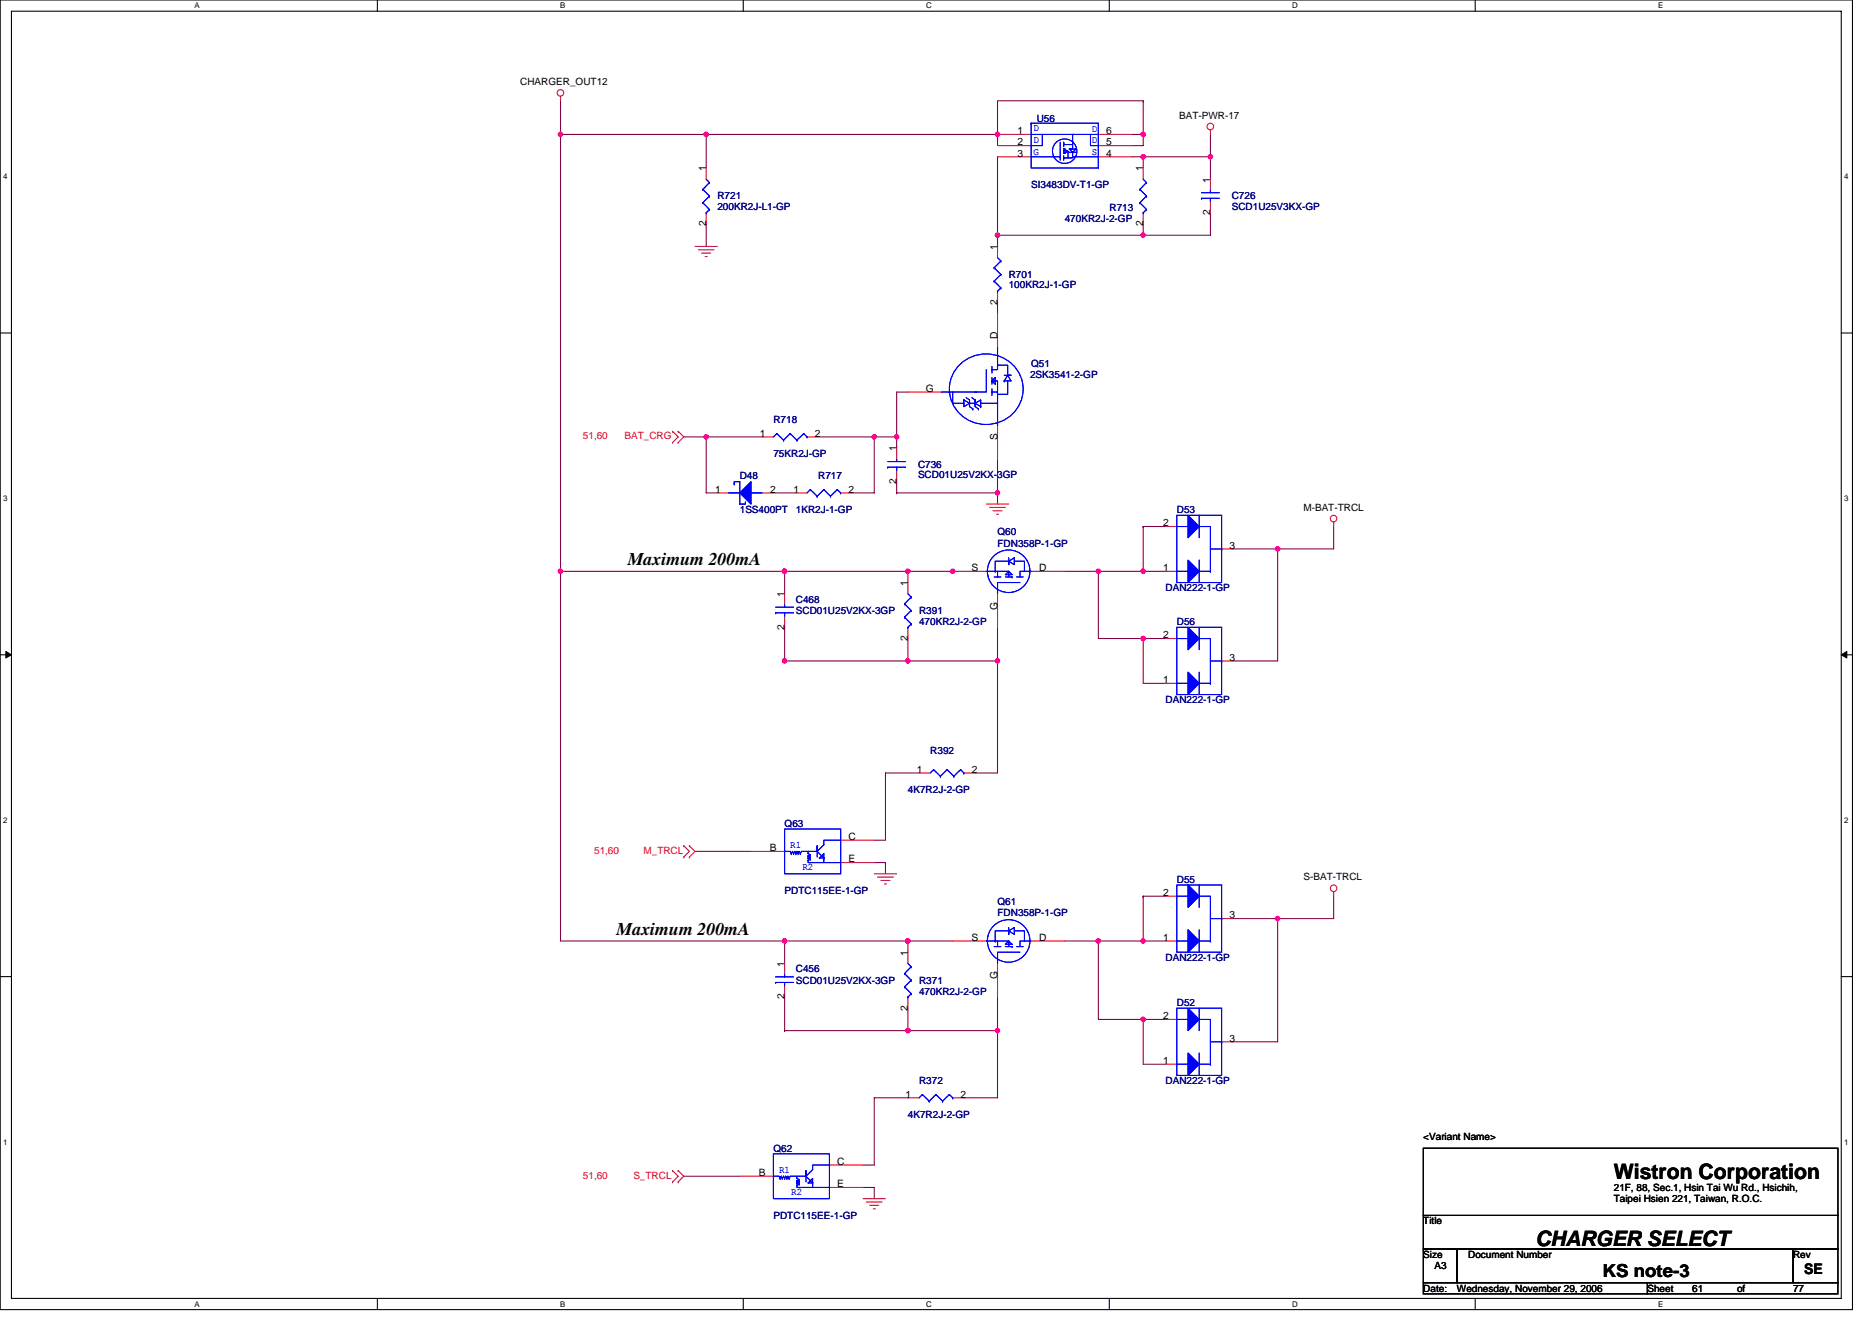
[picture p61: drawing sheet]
<svg xmlns="http://www.w3.org/2000/svg" width="297mm" height="210mm" viewBox="0 0 297 210" stroke-linecap="round" stroke-linejoin="round" font-family="sans-serif">
<defs><g id="words">
<g font-size="3.4">
<text x="256.1" y="187.1">Wistron Corporation</text>
<text x="243.6" y="197.8">CHARGER SELECT</text>
</g>
<g font-size="2.8">
<text x="99.6" y="89.7">Maximum 200mA</text>
<text x="97.8" y="148.4">Maximum 200mA</text>
<text x="254.3" y="202.7">KS note-3</text>
</g>
<text font-size="2.3" x="286.3" y="202.2">SE</text>
<g font-size="1.6">
<text x="82.5" y="13.5">CHARGER_OUT12</text>
<text x="161.5" y="21.3">1</text>
<text x="161.5" y="23.1">2</text>
<text x="175.5" y="23.1">5</text>
<text x="175.5" y="21.3">6</text>
<text x="187.1" y="18.8">BAT-PWR-17</text>
<text x="112" y="27.2" transform="rotate(-90 112 27.2)">1</text>
<text x="161.5" y="24.9">3</text>
<text x="175.5" y="24.9">4</text>
<text x="181.4" y="27.2" transform="rotate(-90 181.4 27.2)">1</text>
<text x="192" y="29" transform="rotate(-90 192 29)">1</text>
<text x="112" y="35.9" transform="rotate(-90 112 35.9)">2</text>
<text x="181.4" y="35.9" transform="rotate(-90 181.4 35.9)">2</text>
<text x="192" y="34.2" transform="rotate(-90 192 34.2)">2</text>
<text x="158.3" y="39.6" transform="rotate(-90 158.3 39.6)">1</text>
<text x="158.3" y="53.9" transform="rotate(-90 158.3 53.9)">D</text>
<text x="158.3" y="48.4" transform="rotate(-90 158.3 48.4)">2</text>
<text x="146.9" y="62.2">G</text>
<text x="120.6" y="69.3">1</text>
<text x="129.3" y="69.3">2</text>
<text x="142.3" y="71.6" transform="rotate(-90 142.3 71.6)">1</text>
<text x="158.3" y="69.9" transform="rotate(-90 158.3 69.9)">S</text>
<text x="142.3" y="76.8" transform="rotate(-90 142.3 76.8)">2</text>
<text x="113.5" y="78.2">1</text>
<text x="122.2" y="78.2">2</text>
<text x="125.9" y="78.2">1</text>
<text x="134.6" y="78.2">2</text>
<text x="184.6" y="83.5">2</text>
<text x="206.8" y="81.1">M-BAT-TRCL</text>
<text x="195.1" y="87.1">3</text>
<text x="124.5" y="94.8" transform="rotate(-90 124.5 94.8)">1</text>
<text x="144" y="93" transform="rotate(-90 144 93)">1</text>
<text x="154.2" y="90.7">S</text>
<text x="164.9" y="90.7">D</text>
<text x="184.6" y="90.7">1</text>
<text x="124.5" y="99.9" transform="rotate(-90 124.5 99.9)">2</text>
<text x="144" y="101.7" transform="rotate(-90 144 101.7)">2</text>
<text x="158.3" y="96.8" transform="rotate(-90 158.3 96.8)">G</text>
<text x="184.6" y="101.3">2</text>
<text x="195.1" y="104.9">3</text>
<text x="184.6" y="108.4">1</text>
<text x="145.5" y="122.7">1</text>
<text x="154.2" y="122.7">2</text>
<text x="122.2" y="135.1">B</text>
<text x="134.6" y="136.9">E</text>
<text x="134.6" y="133.3">C</text>
<text x="184.6" y="142.2">2</text>
<text x="206.8" y="139.7">S-BAT-TRCL</text>
<text x="154.2" y="149.3">S</text>
<text x="164.9" y="149.3">D</text>
<text x="184.6" y="149.3">1</text>
<text x="195.1" y="145.8">3</text>
<text x="124.5" y="153.4" transform="rotate(-90 124.5 153.4)">1</text>
<text x="144" y="151.7" transform="rotate(-90 144 151.7)">1</text>
<text x="158.3" y="155.4" transform="rotate(-90 158.3 155.4)">G</text>
<text x="124.5" y="158.6" transform="rotate(-90 124.5 158.6)">2</text>
<text x="144" y="160.4" transform="rotate(-90 144 160.4)">2</text>
<text x="184.6" y="161.8">2</text>
<text x="195.1" y="165.3">3</text>
<text x="184.6" y="168.9">1</text>
<text x="143.7" y="174.2">1</text>
<text x="152.4" y="174.2">2</text>
<text x="132.9" y="184.9">C</text>
<text x="225.8" y="181">&lt;Variant Name&gt;</text>
<text x="120.4" y="186.7">B</text>
<text x="132.9" y="188.4">E</text>
<text x="256.1" y="189">21F, 88, Sec.1, Hsin Tai Wu Rd., Hsichih,</text>
<text x="256.1" y="190.8">Taipei Hsien 221, Taiwan, R.O.C.</text>
<text x="225.8" y="194.3">Title</text>
<text x="225.8" y="199.7">Size</text>
<text x="227.6" y="201.4">A3</text>
<text x="233" y="199.7">Document Number</text>
<text x="284.5" y="199.7">Rev</text>
<text x="225.8" y="205">Date:</text>
<text x="231.2" y="205">Wednesday, November 29, 2006</text>
<text x="261.4" y="205">Sheet</text>
<text x="268.5" y="205">61</text>
<text x="275.6" y="205">of</text>
<text x="284.5" y="205">77</text>
</g>
<g font-size="1.6" fill="#00f">
<text x="164" y="20.8">D</text>
<text x="164" y="22.8">D</text>
<text x="173.2" y="21">D</text>
<text x="173.2" y="22.8">D</text>
<text x="164" y="24.5">G</text>
<text x="173.2" y="24.5">S</text>
<text x="125.4" y="134.6">R1</text>
<text x="127.3" y="138.2">R2</text>
<text x="123.6" y="186.2">R1</text>
<text x="125.6" y="189.7">R2</text>
</g>
<g font-size="1.6" fill="#000080">
<text x="164.5" y="19.4">U56</text>
<text x="163.6" y="29.9">SI3483DV-T1-GP</text>
<text x="113.8" y="31.6">R721</text>
<text x="113.8" y="33.3">200KR2J-L1-GP</text>
<text x="168.9" y="35.2">470KR2J-2-GP</text>
<text x="176.1" y="33.4">R713</text>
<text x="195.4" y="31.6">C726</text>
<text x="195.4" y="33.3">SCD1U25V3KX-GP</text>
<text x="160.1" y="44.1">R701</text>
<text x="160.1" y="45.7">100KR2J-1-GP</text>
<text x="163.4" y="59.9">2SK3541-2-GP</text>
<text x="163.6" y="58.3">Q51</text>
<text x="122.7" y="67.2">R718</text>
<text x="117.4" y="76.1">D48</text>
<text x="122.7" y="72.5">75KR2J-GP</text>
<text x="129.8" y="76.1">R717</text>
<text x="145.7" y="74.3">C736</text>
<text x="145.7" y="75.9">SCD01U25V2KX-3GP</text>
<text x="117.4" y="81.4">1SS400PT</text>
<text x="126.3" y="81.4">1KR2J-1-GP</text>
<text x="186.7" y="81.4">D53</text>
<text x="158.3" y="85">Q60</text>
<text x="158.3" y="86.8">FDN358P-1-GP</text>
<text x="126.3" y="95.7">C468</text>
<text x="185" y="93.9">DAN222-1-GP</text>
<text x="126.3" y="97.4">SCD01U25V2KX-3GP</text>
<text x="145.8" y="97.4">R391</text>
<text x="145.8" y="99.2">470KR2J-2-GP</text>
<text x="186.7" y="99.2">D56</text>
<text x="185" y="111.7">DAN222-1-GP</text>
<text x="147.6" y="119.7">R392</text>
<text x="144.1" y="125.9">4K7R2J-2-GP</text>
<text x="124.5" y="131.2">Q63</text>
<text x="124.5" y="141.9">PDTC115EE-1-GP</text>
<text x="158.3" y="143.7">Q61</text>
<text x="186.7" y="140.1">D55</text>
<text x="158.3" y="145.4">FDN358P-1-GP</text>
<text x="126.3" y="154.3">C456</text>
<text x="185" y="152.5">DAN222-1-GP</text>
<text x="126.3" y="156.1">SCD01U25V2KX-3GP</text>
<text x="145.8" y="156.1">R371</text>
<text x="145.8" y="157.9">470KR2J-2-GP</text>
<text x="186.7" y="159.7">D52</text>
<text x="145.8" y="172.1">R372</text>
<text x="185" y="172.1">DAN222-1-GP</text>
<text x="144.1" y="177.4">4K7R2J-2-GP</text>
<text x="122.7" y="182.8">Q62</text>
<text x="122.7" y="193.4">PDTC115EE-1-GP</text>
</g>
<g font-size="1.6" fill="#f00">
<text x="92.5" y="69.7">51,60</text>
<text x="99.1" y="69.7">BAT_CRG</text>
<text x="94.3" y="135.5">51,60</text>
<text x="102.1" y="135.5">M_TRCL</text>
<text x="92.5" y="187">51,60</text>
<text x="100.5" y="187">S_TRCL</text>
</g>
<g font-size="1.3">
<text x="30.8" y="1.3">A</text>
<text x="88.9" y="1.3">B</text>
<text x="147" y="1.3">C</text>
<text x="205" y="1.3">D</text>
<text x="263.1" y="1.3">E</text>
<text x=".5" y="28.4">4</text>
<text x="292.6" y="28.4">4</text>
<text x=".5" y="79.5">3</text>
<text x="292.6" y="79.5">3</text>
<text x=".5" y="130.6">2</text>
<text x="292.6" y="130.6">2</text>
<text x=".5" y="181.7">1</text>
<text x="292.6" y="181.7">1</text>
<text x="30.8" y="207.4">A</text>
<text x="88.9" y="207.4">B</text>
<text x="147" y="207.4">C</text>
<text x="205" y="207.4">D</text>
<text x="263.1" y="207.4">E</text>
</g>
</g></defs>
<path d="M0 0h293.9v207.9h-293.9zM1.8 1.8h290.4v204.3h-290.4z" fill="none" stroke="#000" stroke-width=".17"/>
<g fill="#fff">
<path d="M30.8 .2h.9v1.4h-.9z"/>
<path d="M30.8 206.3h.9v1.4h-.9z"/>
</g>
<path d="M59.9 0v1.8M59.9 206.1v1.8" fill="none" stroke="#000" stroke-width=".17"/>
<g fill="#fff">
<path d="M88.9 .2h.8v1.4h-.8z"/>
<path d="M88.9 206.3h.8v1.4h-.8z"/>
</g>
<path d="M117.9 0v1.8M117.9 206.1v1.8" fill="none" stroke="#000" stroke-width=".17"/>
<g fill="#fff">
<path d="M147 .2h.9v1.4h-.9z"/>
<path d="M147 206.3h.9v1.4h-.9z"/>
</g>
<path d="M176 0v1.8M176 206.1v1.8" fill="none" stroke="#000" stroke-width=".17"/>
<g fill="#fff">
<path d="M205 .2h.9v1.4h-.9z"/>
<path d="M205 206.3h.9v1.4h-.9z"/>
</g>
<path d="M234.1 0v1.8M234.1 206.1v1.8" fill="none" stroke="#000" stroke-width=".17"/>
<g fill="#fff">
<path d="M263.1 .2h.8v1.4h-.8z"/>
<path d="M263.1 206.3h.8v1.4h-.8z"/>
<path d="M.5 27.3h.7v1.4h-.7z"/>
<path d="M292.6 27.3h.7v1.4h-.7z"/>
<path d="M.5 78.4h.7v1.4h-.7z"/>
<path d="M292.6 78.4h.7v1.4h-.7z"/>
</g>
<path d="M0 52.9h1.8M292.2 52.9h1.7" fill="none" stroke="#000" stroke-width=".17"/>
<g fill="#fff">
<path d="M.5 129.5h.7v1.4h-.7z"/>
<path d="M292.6 129.5h.7v1.4h-.7z"/>
</g>
<path d="M0 103.9h1.8M292.2 103.9h1.7" fill="none" stroke="#000" stroke-width=".17"/>
<path d="M.9 103.4l.9 .5-.9 .5zM292.2 103.9l.8-.5v1z" fill="#000" stroke="#000" stroke-width=".16"/>
<g fill="#fff">
<path d="M.5 180.5h.7v1.4h-.7z"/>
<path d="M292.6 180.5h.7v1.4h-.7z"/>
</g>
<path d="M0 155h1.8M292.2 155h1.7M225.8 198.2h5.4v5.4h-5.4zM225.8 182.2h65.8v10.7h-65.8zM225.8 192.9h65.8v5.3h-65.8zM231.2 198.2h53.3v5.4h-53.3zM284.5 198.2h7.1v5.4h-7.1zM225.8 203.6h35.6v1.8h-35.6zM261.4 203.6h30.2v1.8h-30.2z" fill="none" stroke="#000" stroke-width=".17"/>
<g fill="none" stroke="#800040" stroke-width=".17">
<path d="M88.9 16h.1M88.9 16v5.3M181.4 16h-23.1v5.3M181.4 16h.1M181.4 16v5.3M88.9 21.3v69.4M88.9 21.3h23.2v5.4M112.1 21.3h.1M112.1 35.6v3.5M112.1 21.3h46.2M158.3 24.9v12.4M158.3 37.3h.1"/>
<path d="M158.3 37.3v1.8M158.3 21.3h.1M158.3 37.3h23.1M158.3 21.3v1.8M179.6 24.9h1.8M179.6 21.3h1.8M181.4 24.9v1.8M181.4 35.6v1.7M181.4 24.9h.1M181.4 21.3v1.8h-1.8M181.4 24.9h10.7M192.1 24.9v3.5"/>
<path d="M192.1 33.8v3.5h-10.7M192.1 21.3v3.6M158.3 48h.1M158.3 48v1.8M108.5 69.3h3.6M112.1 69.3v8.9h1.7M112.1 69.3h.1M112.1 69.3h8.8M122.7 78.2h3.6M129.8 69.3h8.9M138.7 69.3v8.9h-3.5M138.7 69.3h.1"/>
<path d="M138.7 69.3h3.6M142.3 76.5v1.7M142.3 78.2h.1M142.3 69.3h.1M142.3 78.2h16M142.3 69.3v1.8M144.1 62.2h-1.8v7.1M158.3 78.2v1.8M158.3 72.9v5.3M88.9 90.7v58.7h62.3M88.9 90.7h62.3M124.5 90.7v3.5"/>
<path d="M124.5 90.7h.1M124.5 99.6v5.3M144.1 90.7v1.8M144.1 90.7h.1M158.3 99.6v5.3M168.9 90.7h5.4M174.3 90.7h.1M174.3 90.7v10.6h7.1M174.3 90.7h7.1M181.4 83.6h3.6M181.4 83.6h.1M181.4 90.7h3.6"/>
<path d="M181.4 83.6v7.1M195.6 87.1h7.1M202.7 87.1h.1M202.7 87.1v17.8h-7.1M211.6 83.6v3.5h-8.9M124.5 104.9h.1M124.5 104.9h33.8M144.1 101.3v3.6M158.3 104.9v17.8h-3.6M158.3 104.9h.1M181.4 101.3h.1M181.4 101.3h3.6"/>
<path d="M181.4 101.3v7.2h3.6M110.3 135.1h8.9M138.7 136.9h1.8v1.8M145.8 122.7h-5.3v10.6h-1.8M124.5 149.4v3.5M124.5 158.2v5.4M124.5 149.4h.1M144.1 149.4v1.7M144.1 149.4h.1M158.3 158.2v5.4M168.9 149.4h5.4M174.3 149.4v12.4h7.1"/>
<path d="M174.3 149.4h.1M174.3 149.4h7.1M181.4 142.2h3.6M181.4 142.2h.1M181.4 149.4h3.6M181.4 142.2v7.2M195.6 145.8h7.1M202.7 145.8h.1M202.7 145.8v19.6h-7.1M211.6 142.2v3.6h-8.9M124.5 163.6h.1M124.5 163.6h33.8"/>
<path d="M144.1 174.2h-5.4v10.7h-1.8M144.1 160v3.6M144.1 163.6h.1M158.3 163.6v10.6h-5.4M181.4 161.8h3.6M181.4 161.8h.1M181.4 161.8v7.1h3.6M108.5 186.7h8.9M136.9 188.5h1.8v1.7"/>
</g>
<g fill="#f0f" stroke="#f0f" stroke-width=".17">
<circle cx="181.4" cy="37.3" r=".35"/>
<circle cx="158.3" cy="37.3" r=".35"/>
<circle cx="192.1" cy="24.9" r=".35"/>
<circle cx="181.4" cy="24.9" r=".35"/>
<circle cx="112" cy="69.3" r=".35"/>
<circle cx="158.3" cy="21.3" r=".35"/>
<circle cx="181.4" cy="21.3" r=".35"/>
<circle cx="88.9" cy="21.3" r=".35"/>
<circle cx="124.5" cy="90.7" r=".35"/>
<circle cx="88.9" cy="90.7" r=".35"/>
<circle cx="144" cy="104.9" r=".35"/>
<circle cx="124.5" cy="104.9" r=".35"/>
<circle cx="144" cy="163.6" r=".35"/>
<circle cx="144" cy="149.3" r=".35"/>
<circle cx="124.5" cy="149.3" r=".35"/>
<circle cx="181.4" cy="90.7" r=".35"/>
<circle cx="181.4" cy="149.3" r=".35"/>
<circle cx="158.3" cy="78.2" r=".35"/>
<circle cx="142.3" cy="69.3" r=".35"/>
<circle cx="112" cy="21.3" r=".35"/>
<circle cx="138.7" cy="69.3" r=".35"/>
<circle cx="181.4" cy="101.3" r=".35"/>
<circle cx="174.3" cy="90.7" r=".35"/>
<circle cx="202.7" cy="87.1" r=".35"/>
<circle cx="181.4" cy="161.8" r=".35"/>
<circle cx="174.3" cy="149.3" r=".35"/>
<circle cx="202.7" cy="145.8" r=".35"/>
<circle cx="151.2" cy="90.7" r=".35"/>
<circle cx="144" cy="90.7" r=".35"/>
<circle cx="158.3" cy="104.9" r=".35"/>
<circle cx="158.3" cy="163.6" r=".35"/>
</g>
<g fill="none" stroke="#f00" stroke-width=".17">
<path d="M88.9 15.3v.7M110.3 39.1h3.5M110.8 39.6h2.5M112.1 26.7v1.7M112.1 33.8v1.8M158.3 39.1v1.8M158.3 21.3h5.3M158.3 23.1h5.3M158.3 24.9h5.3M174.3 21.3h5.3M174.3 23.1h5.3M174.3 24.9h5.3"/>
<path d="M181.4 26.7v1.7M181.4 33.8v1.8M192.1 20.6v.7M192.1 28.4v1.8M192.1 32v1.8M111.3 40.2h1.5M111.9 40.7h.3M158.3 46.2v1.8M158.3 49.8v5.3M106.7 68.5h.1M106.7 70.2h.1M106.7 68.5l.9 .8-.9 .9"/>
<path d="M107.6 70.2h.1M107.6 68.5h.1M107.6 68.5l.9 .8-.9 .9M113.8 78.2h1.8M120.9 78.2h1.8M120.9 69.3h1.8M126.3 78.2h1.8M128.1 69.3h1.7M133.4 78.2h1.8M142.3 71.1v1.8M142.3 74.7v1.8M144.1 62.2h5.3"/>
<path d="M158.3 67.6v5.3M124.5 94.2v1.8M124.5 97.8v1.8M144.1 92.5v1.7M144.1 99.6v1.7M151.2 90.7h5.3M156.5 80h3.6M157 80.5h2.5M157.6 81.1h1.4M158.1 81.6h.4M158.3 94.2v5.4M163.6 90.7h5.3"/>
<path d="M185 90.7h1.7M185 83.6h1.7M193.8 87.1h1.8M211.6 82.8v.8M185 108.5h1.7M185 101.3h1.7M193.8 104.9h1.8M108.5 134.2h.1M108.5 136h.1M108.5 134.2l.9 .9-.9 .9M109.4 136h.1M109.4 134.2h.1"/>
<path d="M109.4 134.2l.9 .9-.9 .9M119.2 135.1h5.3M133.4 136.9h5.3M133.4 133.3h5.3M138.7 138.7h3.6M139.3 139.2h2.4M139.8 139.7h1.4M145.8 122.7h1.8M152.9 122.7h1.8M124.5 152.9v1.8M124.5 156.5v1.7M140.3 140.3h.4"/>
<path d="M144.1 151.1v1.8M144.1 158.2v1.8M151.2 149.4h5.3M158.3 152.9v5.3M163.6 149.4h5.3M185 149.4h1.7M185 142.2h1.7M193.8 145.8h1.8M211.6 141.5v.7M144.1 174.2h1.7M151.2 174.2h1.7M185 168.9h1.7"/>
<path d="M185 161.8h1.7M193.8 165.4h1.8M106.7 185.8h.1M106.7 187.6h.1M106.7 185.8l.9 .9-.9 .9M107.6 187.6h.1M107.6 185.8h.1M107.6 185.8l.9 .9-.9 .9M117.4 186.7h5.3M131.6 188.5h5.3M131.6 184.9h5.3M136.9 190.2h3.6"/>
<path d="M137.5 190.8h2.5M138 191.3h1.4M138.6 191.9h.3"/>
<circle cx="88.9" cy="14.7" r=".52"/>
<circle cx="192" cy="20.1" r=".52"/>
<circle cx="211.6" cy="82.3" r=".52"/>
<circle cx="211.6" cy="141" r=".52"/>
</g>
<g fill="#00f" stroke="#00f" stroke-width=".17">
<path d="M119.2 76.5v3.5l-1.8-1.8z" fill-rule="evenodd"/>
<path d="M119.2 76.5v3.5l-1.8-1.8z" fill-rule="evenodd"/>
<path d="M188.5 147.6l1.8 1.8-1.8 1.7z" fill-rule="evenodd"/>
<path d="M188.5 140.5l1.8 1.7-1.8 1.8z" fill-rule="evenodd"/>
<path d="M188.5 147.6l1.8 1.8-1.8 1.7z" fill-rule="evenodd"/>
<path d="M188.5 140.5l1.8 1.7-1.8 1.8z" fill-rule="evenodd"/>
<path d="M188.5 167.1l1.8 1.8-1.8 1.8z" fill-rule="evenodd"/>
<path d="M188.5 160l1.8 1.8-1.8 1.8z" fill-rule="evenodd"/>
<path d="M188.5 167.1l1.8 1.8-1.8 1.8z" fill-rule="evenodd"/>
<path d="M188.5 160l1.8 1.8-1.8 1.8z" fill-rule="evenodd"/>
<path d="M188.5 88.9l1.8 1.8-1.8 1.8z" fill-rule="evenodd"/>
<path d="M188.5 81.8l1.8 1.8-1.8 1.7z" fill-rule="evenodd"/>
<path d="M188.5 88.9l1.8 1.8-1.8 1.8z" fill-rule="evenodd"/>
<path d="M188.5 81.8l1.8 1.8-1.8 1.7z" fill-rule="evenodd"/>
<path d="M188.5 106.7l1.8 1.8-1.8 1.7z" fill-rule="evenodd"/>
<path d="M188.5 99.6l1.8 1.7-1.8 1.8z" fill-rule="evenodd"/>
<path d="M188.5 106.7l1.8 1.8-1.8 1.7z" fill-rule="evenodd"/>
<path d="M188.5 99.6l1.8 1.7-1.8 1.8z" fill-rule="evenodd"/>
</g>
<g fill="none" stroke="#00f" stroke-width=".17">
<path d="M163.6 19.6h10.7v7.1h-10.7zM163.6 19.6h.1M111.5 30.1h.1M111.5 32.2h.1M111.5 30.1l1.1 1M111.5 32.2l1.1 1.1M112.1 33.8h.1M112.1 28.4l.5 .6M112.6 29h.1M112.6 31.1h.1M112.6 33.3h.1M112.6 29l-1.1 1.1"/>
<path d="M112.6 31.1l-1.1 1.1M112.6 33.3l-.5 .5M163.6 21.3h6.8M163.6 24.9h4.6M165.4 21.3v1.8h-1.8M168.2 22.6v2.8M168.8 24.7v.7M168.9 23.6v.2M168.9 23.6h.1M168.9 23.6l.4 .4M169.3 24l-.4 .4v-.6v.2h-.1v-.4v.8M169.3 24h.2v1.1"/>
<path d="M169.3 24h.1M169.7 24.2h1M169.7 23.6l.5 .6M170.2 24.2v.9h-1.4M170.2 22.9h-1.4v-.3v.7M170.2 24.2h.1M170.2 24.9h4.1M170.7 23.6h.1M170.7 23.6l-.5 .6M173 21.3v1.8h1.3M174.3 21.3h-4.1v2.3h-.5h1M180.9 30.1h.1"/>
<path d="M180.9 32.2h.1M180.9 30.1l1 1M180.9 32.2l1 1.1M181.4 33.8h.1M181.4 28.4l.5 .6M181.9 29h.1M181.9 31.1h.1M181.9 33.3h.1M181.9 29l-1 1.1M181.9 31.1l-1 1.1M181.9 33.3l-.5 .5M190.6 30.6h2.9"/>
<path d="M190.6 31.5h.1M190.6 31.5h2.9M192.1 30.2v.4M192.1 31.5v.5M152.3 57.8a5.9 5.9 0 0 1 6.7-1.1 5.9 5.9 0 0 1 3.3 6 5.9 5.9 0 0 1-6.2 4.7 5.9 5.9 0 0 1-5.5-5.6 5.4 5.4 0 0 1 1.7-4zM156.5 58.7v3.5h-1.8M157.4 58.1v1.1M157.4 59.9v1.1M157.8 42.5h.1M157.8 44.6h.1M157.8 42.5l1 1.1M157.8 44.6l1 1.1"/>
<path d="M158.3 55.1v3.6h-.9M158.3 58h1.6v1.6h.5h-1.1M158.3 46.2h.1M158.3 40.9l.5 .5M158.8 41.4h.1M158.8 43.6h.1M158.8 45.7h.1M158.8 41.4l-1 1.1M158.8 43.6l-1 1M158.8 45.7l-.5 .5M159.9 59.6l.5 .9h-1.1M159.9 59.6h.1"/>
<path d="M159.9 59.6l-.6 .9M115.6 78.2h1.8M116.5 76.8v-.3h.9v3.5h.9v-.3M116.5 76.8h.1M119.2 78.2h1.7M123.3 68.8h.1M123.3 68.8l-.6 .5M123.3 68.8l1 1.1M124.3 69.9h.1M125.4 68.8h.1M125.4 68.8l-1.1 1.1M125.4 68.8l1 1.1"/>
<path d="M126.4 69.9h.1M127.5 68.8h.1M127.5 68.8l-1.1 1.1M127.5 68.8l.6 .5M128.1 69.3h.1M128.6 77.7h.1M128.6 77.7l-.5 .5M128.6 77.7l1.1 1.1M129.7 78.8h.1M130.7 77.7h.1M130.7 77.7l-1 1.1M130.7 77.7l1.1 1.1"/>
<path d="M131.8 78.8h.1M132.9 77.7h.1M132.9 77.7l-1.1 1.1M132.9 77.7l.5 .5M133.4 78.2h.1M140.9 73.3h2.8M140.9 74.1h.1M140.9 74.1h2.8M142.3 72.9v.4M142.3 74.1v.6M149.4 62.2h5.5M151.2 62.2v1.8h1.7"/>
<path d="M152.9 63.5v1l.9-.5M152.9 63.5h.1M152.9 63.5l.9 .5M153.3 63.1l.5 .4M153.8 64h.9M153.8 63.5v1v-.5M153.8 64h.1M153.8 63.5h.1M153.8 64.5l.6 .4M154.2 63.1l.5 .4M154.4 64.9h.1M154.7 64v-.5v1l.6 .4"/>
<path d="M154.7 64l.9-.5v1M154.7 64h.1M154.7 63.5h.1M154.7 64l.9 .5M155.3 64.9h.1M155.6 64h2.7M155.6 64.5h.1M157.4 61.7v1.1M157.4 62.2h.9v5.4M157.4 60.5h.9v1.7M157.4 60.5l.5-.6v1.1zM157.4 60.5h.1"/>
<path d="M159.3 60.5h.1M159.9 60.5v2.1h-1.6M123.1 96.4h2.8M123.1 97.3h.1M123.1 97.3h2.8M124.5 96v.4M124.5 97.3v.5M143.5 95.8h.1M143.5 98h.1M143.5 95.8l1.1 1.1M143.5 98l1.1 1M144.1 99.6h.1"/>
<path d="M144.1 94.2l.5 .6M144.6 94.8h.1M144.6 96.9h.1M144.6 99h.1M144.6 94.8l-1.1 1M144.6 96.9l-1.1 1.1M144.6 99l-.5 .6M156.5 90.7h1.8v.9M157.8 91.6h1M157.9 90.7h.1M158.3 90.7h1.8v.9M159.5 91.2l.6-.5 .5 .5z"/>
<path d="M159.5 91.6h1.1M160.1 90.7h.1M160.1 88.5v1.1v-.5M160.1 89.1h.1M160.1 89.1h-2.2v1.6M160.6 91.6h.1M160.9 89.1h1.7v1.6M160.9 88.5v1.1l-.8-.5M160.9 88.5h.1M160.9 88.5l-.8 .6M161.3 91.6h1.1M161.8 92.5h-3.5v1.7"/>
<path d="M163.6 90.7h-1.8v.9M186.7 83.6h1.8M186.7 90.7h1.8M186.7 81.8h7.1v10.7h-7.1zM186.7 99.6h7.1v10.6h-7.1zM190.3 81.8v3.5M190.3 83.6h1.8v7.1M190.3 88.9v3.6M190.3 99.6v3.5M190.3 90.7h1.8M192.1 90.7h.1M192.1 87.1h1.7"/>
<path d="M193.8 87.1h.1M186.7 101.3h1.8M186.7 108.5h1.8M190.3 101.3h1.8v7.2M190.3 106.7v3.5M190.3 108.5h1.8M192.1 108.5h.1M192.1 104.9h1.7M193.8 104.9h.1M124.5 135.1h.9l.2 .4M124.5 131.6h8.9v7.1h-8.9zM125.6 135.5h.1"/>
<path d="M125.7 135.1h.1M125.7 135.1l-.1 .4M125.7 135.1l.2 .4M125.9 135.5h.1M126.1 135.1h.1M126.1 135.1l-.2 .4M126.1 135.1l.2 .4M126.3 135.5h.1M126.4 135.1h.1M126.4 135.1l-.1 .4M126.4 135.1l.2 .4M126.6 135.5h.1"/>
<path d="M126.8 135.1h.1M126.8 135.1l-.2 .4M126.8 135.1l.2 .4M127 135.5h.1M127 135.5l.2-.4h2.5v-.9v1.8M128.2 135.1v.4l.4 .2M128.2 135.8h.1M128.2 136.2h.1M128.2 135.8l.4 .2M128.2 136.2l.4 .2M128.6 135.7h.1M128.6 136h.1"/>
<path d="M128.6 136.4h.1M128.6 136.4l-.4 .1v.4h2.5M128.6 135.7l-.4 .1M128.6 136l-.4 .2M130 136.2l.7-.7v.7zM130.7 136.2v.7h2.7M130.7 136.2h.1M133.4 133.3h-2.7v.8l-1 1 1 1.1M148.1 122.2h.1M148.1 122.2l-.5 .5M148.1 122.2l1.1 1M149.2 123.2h.1"/>
<path d="M150.3 122.2h.1M150.3 122.2l-1.1 1M150.3 122.2l1 1M151.3 123.2h.1M152.4 122.2h.1M152.4 122.2l-1.1 1M152.4 122.2l.5 .5M152.9 122.7h.1M123.1 155h2.8M123.1 155.9h.1M123.1 155.9h2.8M124.5 154.7v.3"/>
<path d="M124.5 155.9v.6M143.5 154.5h.1M143.5 156.6h.1M143.5 154.5l1.1 1.1M143.5 156.6l1.1 1.1M144.1 158.2h.1M144.1 152.9l.5 .5M144.6 153.4h.1M144.6 155.6h.1M144.6 157.7h.1M144.6 153.4l-1.1 1.1M144.6 155.6l-1.1 1"/>
<path d="M144.6 157.7l-.5 .5M156.5 149.4h1.8v.8M157.8 150.2h1M157.9 149.4h.1M158.3 149.4h1.8v.8M159.5 149.9l.6-.5 .5 .5zM159.5 150.2h1.1M160.1 149.4h.1M160.1 147.2v1.1v-.6M160.1 147.7h.1M160.1 147.7h-2.2v1.7M160.6 150.2h.1"/>
<path d="M160.9 147.7h1.7v1.7M160.9 147.2v1.1l-.8-.6M160.9 147.2h.1M160.9 147.2l-.8 .5M161.3 150.2h1.1M161.8 151.1h-3.5v1.8M163.6 149.4h-1.8v.8M186.7 142.2h1.8M186.7 149.4h1.8M186.7 140.5h7.1v10.6h-7.1zM190.3 140.5v3.5M190.3 142.2h1.8v7.2"/>
<path d="M190.3 147.6v3.5M190.3 149.4h1.8M192.1 149.4h.1M192.1 145.8h1.7M193.8 145.8h.1M146.4 173.7h.1M146.4 173.7l-.6 .5M146.4 173.7l1 1.1M147.4 174.8h.1M148.5 173.7h.1M148.5 173.7l-1.1 1.1M148.5 173.7l1.1 1.1"/>
<path d="M149.6 174.8h.1M150.6 173.7h.1M150.6 173.7l-1 1.1M150.6 173.7l.6 .5M151.2 174.2h.1M186.7 161.8h1.8M186.7 168.9h1.8M186.7 160h7.1v10.7h-7.1zM190.3 160v3.6M190.3 161.8h1.8v7.1M190.3 167.1v3.6M190.3 168.9h1.8"/>
<path d="M192.1 168.9h.1M192.1 165.4h1.7M193.8 165.4h.1M122.7 186.7h.9l.2 .3M122.7 183.1h8.9v7.1h-8.9zM123.8 187h.1M124 186.7h.1M124 186.7l-.2 .3M124 186.7l.1 .3M124.1 187h.1M124.3 186.7h.1M124.3 186.7l-.2 .3"/>
<path d="M124.3 186.7l.2 .3M124.5 187h.1M124.7 186.7h.1M124.7 186.7l-.2 .3M124.7 186.7l.2 .3M124.9 187h.1M125 186.7h.1M125 186.7l-.1 .3M125 186.7l.2 .3M125.2 187h.1M125.2 187l.2-.3h2.5v-.9v1.8M126.4 186.7v.3l.4 .2"/>
<path d="M126.4 187.4h.1M126.4 187.7h.1M126.4 187.4l.4 .2M126.4 187.7l.4 .2M126.8 187.2h.1M126.8 187.6h.1M126.8 187.9h.1M126.8 187.9l-.4 .2v.4h2.5M126.8 187.2l-.4 .2M126.8 187.6l-.4 .1M128.2 187.7l.7-.7v.7zM128.9 187.7v.8h2.7"/>
<path d="M128.9 187.7h.1M131.6 184.9h-2.7v.7l-1 1.1 1 1"/>
<circle cx="168.9" cy="24" r="1.94"/>
<circle cx="160" cy="90.7" r="3.4"/>
<circle cx="160" cy="149.3" r="3.4"/>
</g>
<use href="#words"/>
</svg>
